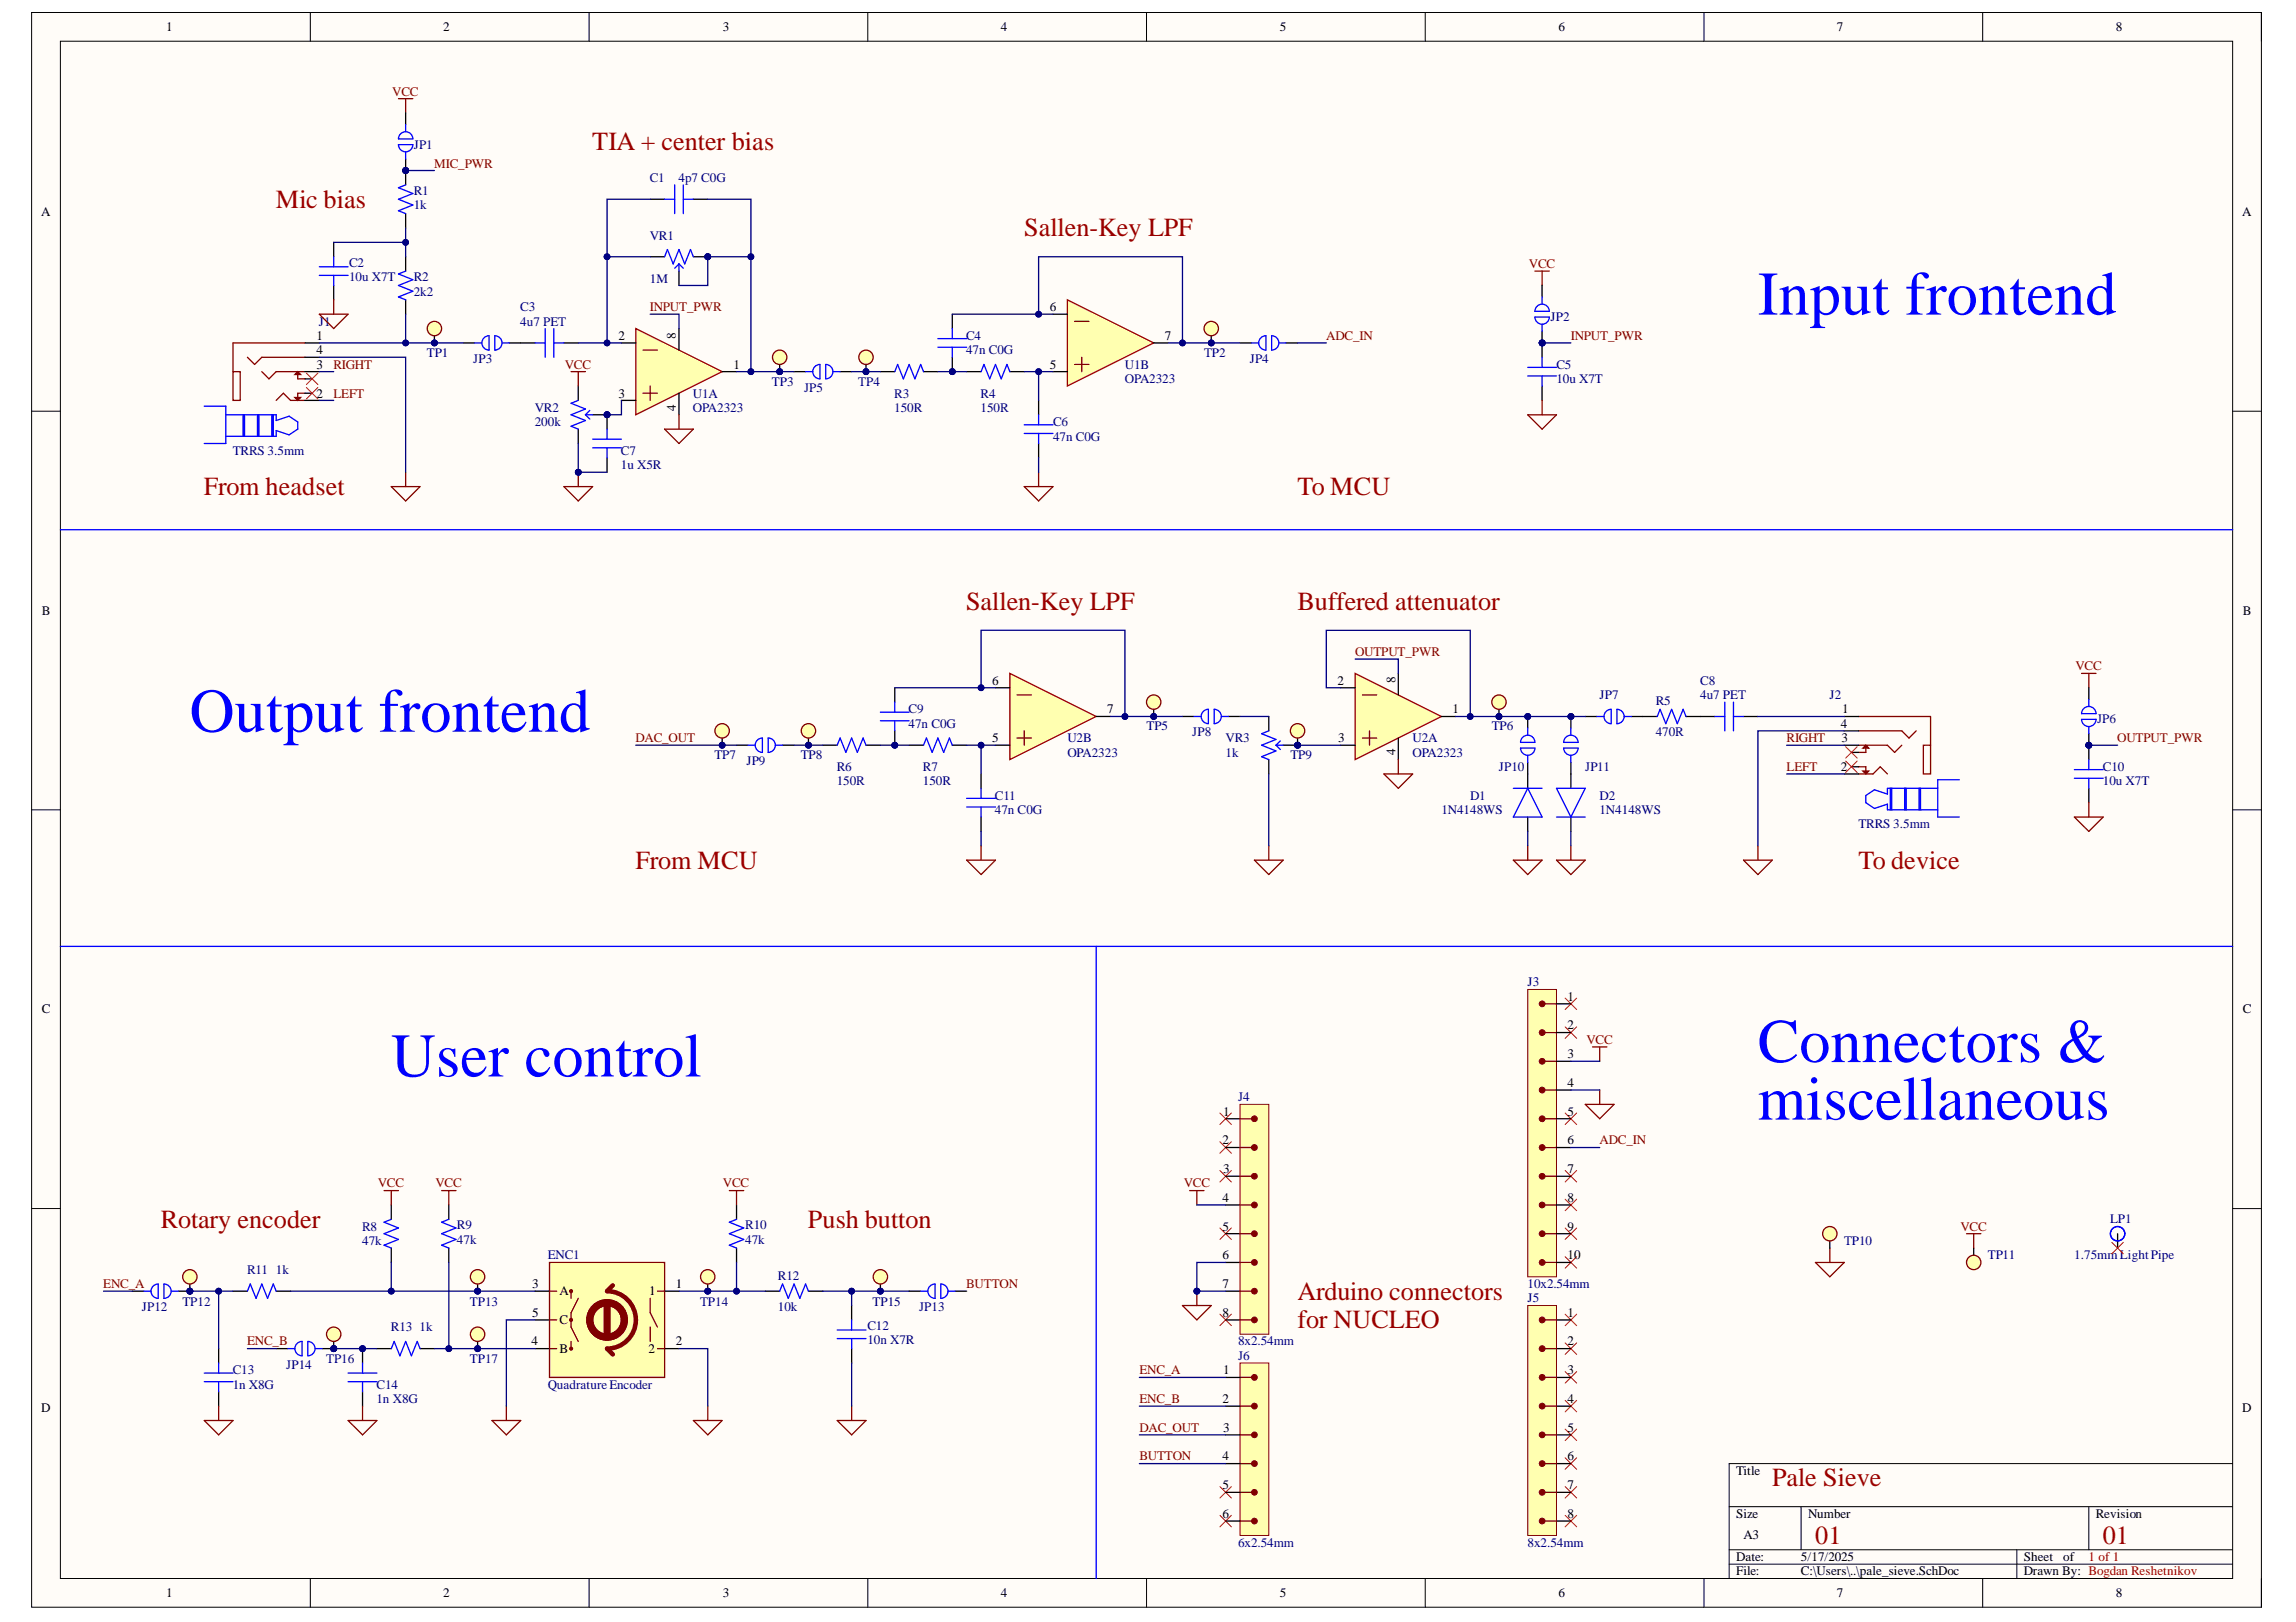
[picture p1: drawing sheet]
<svg xmlns="http://www.w3.org/2000/svg" width="297mm" height="210mm" viewBox="0 0 297 210" stroke-linecap="round" stroke-linejoin="round" font-family="sans-serif">
<defs><g id="words">
<g font-size="8" fill="#00f">
<text x="227.4" y="40.7">Input frontend</text>
<text x="24.5" y="94.7">Output frontend</text>
<text x="227.4" y="137.4">Connectors &amp;</text>
<text x="50.6" y="139.3">User control</text>
<text x="227.4" y="144.9">miscellaneous</text>
</g>
<g font-size="3.4" fill="#980000">
<text x="76.6" y="19.4">TIA + center bias</text>
<text x="35.7" y="26.9">Mic bias</text>
<text x="132.5" y="30.6">Sallen-Key LPF</text>
<text x="26.4" y="64.1">From headset</text>
<text x="167.9" y="64.1">To MCU</text>
<text x="125" y="79">Sallen-Key LPF</text>
<text x="167.9" y="79">Buffered attenuator</text>
<text x="82.2" y="112.4">From MCU</text>
<text x="240.4" y="112.4">To device</text>
<text x="20.8" y="158.9">Rotary encoder</text>
<text x="104.5" y="158.9">Push button</text>
<text x="167.9" y="168.2">Arduino connectors</text>
<text x="167.9" y="171.9">for NUCLEO</text>
<text x="229.3" y="192.4">Pale Sieve</text>
<text x="234.8" y="199.8">01</text>
<text x="272.1" y="199.8">01</text>
</g>
<g font-size="1.7">
<text x="21.5" y="4">1</text>
<text x="57.3" y="4">2</text>
<text x="93.5" y="4">3</text>
<text x="129.5" y="4">4</text>
<text x="165.6" y="4">5</text>
<text x="201.6" y="4">6</text>
<text x="237.6" y="4">7</text>
<text x="273.7" y="4">8</text>
<text x="5.3" y="28">A</text>
<text x="290.1" y="28">A</text>
<text x="135.8" y="40.3">6</text>
<text x="40.9" y="44">1</text>
<text x="40.9" y="47.7">3</text>
<text x="40.9" y="45.9">4</text>
<text x="80" y="44">2</text>
<text x="87.4" y="43.8" transform="rotate(-90 87.4 43.8)">8</text>
<text x="94.9" y="47.7">1</text>
<text x="135.8" y="47.7">5</text>
<text x="150.7" y="44">7</text>
<text x="40.9" y="51.4">2</text>
<text x="80" y="51.4">3</text>
<text x="87.4" y="53.1" transform="rotate(-90 87.4 53.1)">4</text>
<text x="5.4" y="79.6">B</text>
<text x="290.2" y="79.6">B</text>
<text x="128.4" y="88.6">6</text>
<text x="173" y="88.6">2</text>
<text x="180.6" y="88.4" transform="rotate(-90 180.6 88.4)">8</text>
<text x="143.3" y="92.3">7</text>
<text x="187.9" y="92.3">1</text>
<text x="238.1" y="94.2">4</text>
<text x="238.3" y="92.3">1</text>
<text x="128.4" y="96">5</text>
<text x="173.1" y="96">3</text>
<text x="180.6" y="97.7" transform="rotate(-90 180.6 97.7)">4</text>
<text x="238.1" y="99.8">2</text>
<text x="238.2" y="96">3</text>
<text x="5.4" y="131.1">C</text>
<text x="202.8" y="129.5">1</text>
<text x="290.2" y="131.1">C</text>
<text x="202.8" y="133.2">2</text>
<text x="202.8" y="136.9">3</text>
<text x="202.8" y="140.7">4</text>
<text x="158.1" y="148.1">2</text>
<text x="158.2" y="144.4">1</text>
<text x="202.8" y="144.4">5</text>
<text x="202.8" y="148.1">6</text>
<text x="158.1" y="155.5">4</text>
<text x="158.2" y="151.8">3</text>
<text x="202.8" y="151.8">7</text>
<text x="202.8" y="155.5">8</text>
<text x="158.1" y="159.2">5</text>
<text x="202.8" y="159.2">9</text>
<text x="68.8" y="166.7">3</text>
<text x="72.4" y="167.6">A</text>
<text x="84" y="167.6">1</text>
<text x="87.4" y="166.7">1</text>
<text x="158.1" y="163">6</text>
<text x="158.1" y="166.7">7</text>
<text x="202.8" y="163">10</text>
<text x="68.8" y="170.4">5</text>
<text x="72.4" y="171.3">C</text>
<text x="158.1" y="170.4">8</text>
<text x="202.8" y="170.4">1</text>
<text x="68.8" y="174.1">4</text>
<text x="72.4" y="175">B</text>
<text x="83.9" y="175">2</text>
<text x="87.4" y="174.1">2</text>
<text x="158.2" y="177.8">1</text>
<text x="202.8" y="174.1">2</text>
<text x="202.8" y="177.8">3</text>
<text x="5.3" y="182.7">D</text>
<text x="158.1" y="181.5">2</text>
<text x="158.2" y="185.3">3</text>
<text x="202.8" y="181.5">4</text>
<text x="202.8" y="185.3">5</text>
<text x="290.1" y="182.7">D</text>
<text x="158.1" y="189">4</text>
<text x="202.8" y="189">6</text>
<text x="224.6" y="190.8">Title</text>
<text x="158.1" y="192.7">5</text>
<text x="158.1" y="196.4">6</text>
<text x="202.8" y="192.7">7</text>
<text x="202.8" y="196.4">8</text>
<text x="224.6" y="196.4">Size</text>
<text x="233.9" y="196.4">Number</text>
<text x="271.1" y="196.4">Revision</text>
<text x="224.6" y="202">Date:</text>
<text x="224.6" y="203.9">File:</text>
<text x="225.5" y="199.2">A3</text>
<text x="233" y="202">5/17/2025</text>
<text x="233" y="203.9">C:\Users\..\pale_sieve.SchDoc</text>
<text x="261.8" y="202">Sheet</text>
<text x="261.8" y="203.9">Drawn By: Bogdan Reshetnikov</text>
<text x="266.9" y="202">of</text>
<text x="21.5" y="206.6">1</text>
<text x="57.3" y="206.6">2</text>
<text x="93.5" y="206.6">3</text>
<text x="129.5" y="206.6">4</text>
<text x="165.6" y="206.6">5</text>
<text x="201.6" y="206.6">6</text>
<text x="237.6" y="206.6">7</text>
<text x="273.7" y="206.6">8</text>
</g>
<g font-size="1.7" fill="#800000">
<text x="50.7" y="12.4">VCC</text>
<text x="56.2" y="21.7">MIC_PWR</text>
<text x="197.8" y="34.7">VCC</text>
<text x="84.1" y="40.3">INPUT_PWR</text>
<text x="43.1" y="47.7">RIGHT</text>
<text x="73.1" y="47.7">VCC</text>
<text x="171.6" y="44">ADC_IN</text>
<text x="203.2" y="44">INPUT_PWR</text>
<text x="43.1" y="51.4">LEFT</text>
<text x="175.3" y="84.9">OUTPUT_PWR</text>
<text x="268.5" y="86.8">VCC</text>
<text x="82.2" y="96">DAC_OUT</text>
<text x="231.1" y="99.8">LEFT</text>
<text x="231.1" y="96">RIGHT</text>
<text x="273.9" y="96">OUTPUT_PWR</text>
<text x="205.2" y="135.1">VCC</text>
<text x="206.9" y="148.1">ADC_IN</text>
<text x="48.9" y="153.7">VCC</text>
<text x="56.3" y="153.7">VCC</text>
<text x="93.5" y="153.7">VCC</text>
<text x="153.2" y="153.7">VCC</text>
<text x="253.6" y="159.2">VCC</text>
<text x="13.4" y="166.7">ENC_A</text>
<text x="125" y="166.7">BUTTON</text>
<text x="32" y="174.1">ENC_B</text>
<text x="147.4" y="177.8">ENC_A</text>
<text x="147.4" y="181.5">ENC_B</text>
<text x="147.4" y="185.3">DAC_OUT</text>
<text x="147.4" y="189">BUTTON</text>
</g>
<g font-size="1.7" fill="#000080">
<text x="53.5" y="19.3">JP1</text>
<text x="84.1" y="23.6">C1</text>
<text x="87.8" y="23.6">4p7 C0G</text>
<text x="53.5" y="25.3">R1</text>
<text x="53.5" y="27.1">1k</text>
<text x="45.2" y="34.5">C2</text>
<text x="84.1" y="31">VR1</text>
<text x="45.2" y="36.4">10u X7T</text>
<text x="53.5" y="36.4">R2</text>
<text x="53.5" y="38.3">2k2</text>
<text x="67.3" y="40.3">C3</text>
<text x="84.1" y="36.6">1M</text>
<text x="200.6" y="41.6">JP2</text>
<text x="41.3" y="42.1">J1</text>
<text x="55.2" y="46.2">TP1</text>
<text x="61.2" y="47">JP3</text>
<text x="67.3" y="42.1">4u7 PET</text>
<text x="125" y="44">C4</text>
<text x="125" y="45.9">47n C0G</text>
<text x="145.5" y="47.7">U1B</text>
<text x="155.8" y="46.2">TP2</text>
<text x="161.7" y="47">JP4</text>
<text x="201.4" y="47.7">C5</text>
<text x="69.2" y="53.3">VR2</text>
<text x="89.6" y="51.4">U1A</text>
<text x="89.6" y="53.3">OPA2323</text>
<text x="99.9" y="49.9">TP3</text>
<text x="104" y="50.7">JP5</text>
<text x="111" y="49.9">TP4</text>
<text x="115.7" y="51.4">R3</text>
<text x="115.7" y="53.3">150R</text>
<text x="126.9" y="51.4">R4</text>
<text x="126.9" y="53.3">150R</text>
<text x="145.5" y="49.6">OPA2323</text>
<text x="201.4" y="49.6">10u X7T</text>
<text x="30.1" y="58.9">TRRS 3.5mm</text>
<text x="69.2" y="55.2">200k</text>
<text x="80.3" y="58.9">C7</text>
<text x="136.2" y="55.2">C6</text>
<text x="136.2" y="57">47n C0G</text>
<text x="80.3" y="60.7">1u X5R</text>
<text x="220" y="88.6">C8</text>
<text x="117.5" y="92.3">C9</text>
<text x="117.5" y="94.2">47n C0G</text>
<text x="148.3" y="94.5">TP5</text>
<text x="154.3" y="95.3">JP8</text>
<text x="193" y="94.5">TP6</text>
<text x="206.9" y="90.5">JP7</text>
<text x="214.2" y="91.2">R5</text>
<text x="214.2" y="95.3">470R</text>
<text x="220" y="90.5">4u7 PET</text>
<text x="236.7" y="90.5">J2</text>
<text x="271.3" y="93.6">JP6</text>
<text x="92.4" y="98.2">TP7</text>
<text x="96.6" y="99">JP9</text>
<text x="103.6" y="98.2">TP8</text>
<text x="108.2" y="99.8">R6</text>
<text x="108.2" y="101.6">150R</text>
<text x="119.4" y="99.8">R7</text>
<text x="119.4" y="101.6">150R</text>
<text x="138.1" y="96">U2B</text>
<text x="138.1" y="97.9">OPA2323</text>
<text x="158.6" y="96">VR3</text>
<text x="158.6" y="97.9">1k</text>
<text x="166.9" y="98.2">TP9</text>
<text x="182.8" y="96">U2A</text>
<text x="182.8" y="97.9">OPA2323</text>
<text x="193.9" y="99.8">JP10</text>
<text x="205.1" y="99.8">JP11</text>
<text x="272.1" y="99.8">C10</text>
<text x="272.1" y="101.6">10u X7T</text>
<text x="128.7" y="103.5">C11</text>
<text x="128.7" y="105.3">47n C0G</text>
<text x="186.5" y="105.3">1N4148WS</text>
<text x="190.2" y="103.5">D1</text>
<text x="206.9" y="103.5">D2</text>
<text x="206.9" y="105.3">1N4148WS</text>
<text x="240.4" y="107.2">TRRS 3.5mm</text>
<text x="197.6" y="127.6">J3</text>
<text x="160.2" y="142.5">J4</text>
<text x="46.9" y="159.2">R8</text>
<text x="46.9" y="161.1">47k</text>
<text x="59.1" y="159.1">R9</text>
<text x="59.1" y="160.9">47k</text>
<text x="96.4" y="159.1">R10</text>
<text x="96.4" y="160.9">47k</text>
<text x="238.6" y="161.1">TP10</text>
<text x="273" y="158.3">LP1</text>
<text x="32" y="164.8">R11</text>
<text x="35.7" y="164.8">1k</text>
<text x="70.9" y="163">ENC1</text>
<text x="100.6" y="165.6">R12</text>
<text x="197.6" y="166.7">10x2.54mm</text>
<text x="257.2" y="163">TP11</text>
<text x="268.3" y="163">1.75mm LightPipe</text>
<text x="18.4" y="169.6">JP12</text>
<text x="23.6" y="169">TP12</text>
<text x="50.6" y="172.3">R13</text>
<text x="54.3" y="172.3">1k</text>
<text x="60.8" y="169">TP13</text>
<text x="90.6" y="169">TP14</text>
<text x="100.6" y="169.6">10k</text>
<text x="112.2" y="172.1">C12</text>
<text x="112.2" y="173.9">10n X7R</text>
<text x="112.9" y="169">TP15</text>
<text x="118.9" y="169.6">JP13</text>
<text x="197.6" y="168.5">J5</text>
<text x="30.1" y="177.8">C13</text>
<text x="30.1" y="179.7">1n X8G</text>
<text x="37" y="177.2">JP14</text>
<text x="42.2" y="176.4">TP16</text>
<text x="48.7" y="179.7">C14</text>
<text x="60.8" y="176.4">TP17</text>
<text x="70.9" y="179.7">QuadratureEncoder</text>
<text x="160.2" y="174.1">8x2.54mm</text>
<text x="160.2" y="176">J6</text>
<text x="48.7" y="181.5">1n X8G</text>
<text x="160.2" y="200.1">6x2.54mm</text>
<text x="197.6" y="200.1">8x2.54mm</text>
</g>
<text font-size="1.7" fill="#980000" x="270.2" y="202">1 of 1</text>
</g></defs>
<path d="M4.1 1.6h288.5v206.4h-288.5z" fill-rule="evenodd" fill="#fffcf8"/>
<path d="M4.1 1.6h288.5v206.4h-288.5z" fill="none" stroke="#000" stroke-width=".13"/>
<path d="M7.8 5.3h281v199h-281z" fill-rule="evenodd" fill="#fffcf8"/>
<g fill="none" stroke="#000" stroke-width=".13">
<path d="M4.1 1.6h3.7M7.8 5.3h281v199h-281zM40.1 1.6v3.7M76.2 1.6v3.7M112.3 1.6v3.7M148.3 1.6v3.7M184.4 1.6v3.7M220.4 1.6v3.7M256.5 1.6v3.7M288.8 1.6h3.8v3.7M4.1 53.2h3.7M288.8 53.2h3.8"/>
<path d="M4.1 104.8h3.7M288.8 104.8h3.8M4.1 156.4h3.7M288.8 156.4h3.8M223.7 195h65.1M233 195v5.6M270.2 195v5.6M288.8 189.4h-65.1v14.9M40.1 204.3v3.7M76.2 204.3v3.7M112.3 204.3v3.7M148.3 204.3v3.7"/>
<path d="M184.4 204.3v3.7M220.4 204.3v3.7M223.7 200.6h65.1M223.7 202.4h65.1M256.5 204.3v3.7M260.9 200.6v3.7M292.6 204.3v3.7"/>
</g>
<path d="M30.1 48.1h1v3.7h-1zM32 46.2l.9 1 1-1h5.6M33.9 48.1l.9 .9 .9-.9h3.8M35.7 51.8l1-.9 .9 .9h1.9M38.5 48.1v.9h1M39.5 44.4h-9.4v3.7M39.5 50.9h-1v.9" fill="none" stroke="#800000" stroke-width=".17"/>
<path d="M38.2 51.4h.7l-.4 .4z" fill="#800000"/>
<path d="M38.2 51.4h.7l-.4 .4z" fill="none" stroke="#800000" stroke-width=".17"/>
<path d="M38.5 48.1l.4 .4h-.7z" fill="#800000"/>
<path d="M38.5 48.1l.4 .4h-.7zM50.6 63h3.7l-1.8 1.8zM52.5 61.1v1.9" fill="none" stroke="#800000" stroke-width=".17"/>
<path d="M52.5 33.2v1.9M52.5 38.8v1.9M39.5 44.4h1.8M39.5 51.8h1.8M39.5 48.1h1.8M39.5 46.2h1.8M39.5 49h.9M39.5 50.9h.9" fill="none" stroke="#000" stroke-width=".17"/>
<path d="M52.5 35.1l-1 .4 1.9 .7-1.9 .7 1.9 .8-1.9 .7 1 .4M26.4 52.6h2.8v4.8h-2.8M29.2 53.7h6.5v.7l1.7-.5 1.1 .7v.9l-1.1 .8-1.7-.6v.8h-6.5M31.4 53.7h.2v2.8h-.2zM33.3 53.7h.2v2.8h-.2zM35.2 53.7h.2v2.8h-.2z" fill="none" stroke="#00f" stroke-width=".17"/>
<path d="M31.5 53.7v2.8M33.4 53.7v2.8M35.3 53.7v2.8" fill="none" stroke="#800000" stroke-width=".18"/>
<path d="M39.6 48.3l1.5 1.5M39.6 50.1l1.5 1.5M41.1 48.3l-1.5 1.5M41.1 50.1l-1.5 1.5" fill="none" stroke="#f00" stroke-width=".13"/>
<circle cx="52.5" cy="22.1" r=".37" fill="#000080"/>
<circle cx="52.5" cy="22.1" r=".37" fill="none" stroke="#000080" stroke-width=".13"/>
<path d="M52.5 22.1v1.8M52.5 27.6v1.9" fill="none" stroke="#000" stroke-width=".17"/>
<circle cx="52.5" cy="22.1" r=".37" fill="#000080"/>
<circle cx="52.5" cy="22.1" r=".37" fill="none" stroke="#000080" stroke-width=".13"/>
<path d="M41.3 35.6h3.7M41.3 34.5h3.7M43.2 33.2v1.3M43.2 35.6v1.3M52.5 23.9l-1 .4 1.9 .7-1.9 .8 1.9 .7-1.9 .8 1 .3M69.2 44.4h1.3M70.5 42.5v3.7M71.7 44.4h1.3M71.7 42.5v3.7" fill="none" stroke="#00f" stroke-width=".17"/>
<path d="M43.2 31.4v1.8M43.2 36.9v1.9M67.4 44.4h1.8M73 44.4h1.8" fill="none" stroke="#000" stroke-width=".17"/>
<path d="M51.5 12.8h1.9M52.5 12.8v1.8M43.2 38.8v1.9M41.3 40.7h3.7l-1.8 1.8z" fill="none" stroke="#800000" stroke-width=".17"/>
<circle cx="78.5" cy="53.7" r=".37" fill="#000080"/>
<circle cx="78.5" cy="53.7" r=".37" fill="none" stroke="#000080" stroke-width=".13"/>
<path d="M74.8 50v1.8M74.8 55.5v1.9M76.7 53.7h1.8" fill="none" stroke="#000" stroke-width=".17"/>
<path d="M74.8 51.8l-.9 .4 1.8 .7-1.8 .8 1.8 .7-1.8 .8 .9 .3" fill="none" stroke="#00f" stroke-width=".17"/>
<circle cx="78.5" cy="53.7" r=".37" fill="#000080"/>
<circle cx="78.5" cy="53.7" r=".37" fill="none" stroke="#000080" stroke-width=".13"/>
<path d="M75.7 53.7l.6 .5M75.7 53.7h1M76.3 53.1l-.6 .6" fill="none" stroke="#00f" stroke-width=".17"/>
<path d="M73.9 48.1h1.8M74.8 48.1v1.9M73 63h3.7l-1.9 1.8zM74.8 61.1v1.9" fill="none" stroke="#800000" stroke-width=".17"/>
<circle cx="74.8" cy="61.1" r=".37" fill="#000080"/>
<circle cx="74.8" cy="61.1" r=".37" fill="none" stroke="#000080" stroke-width=".13"/>
<circle cx="78.5" cy="53.7" r=".37" fill="#000080"/>
<circle cx="78.5" cy="53.7" r=".37" fill="none" stroke="#000080" stroke-width=".13"/>
<path d="M78.5 53.7v1.8M78.5 59.3v1.8" fill="none" stroke="#000" stroke-width=".17"/>
<circle cx="78.5" cy="53.7" r=".37" fill="#000080"/>
<circle cx="78.5" cy="53.7" r=".37" fill="none" stroke="#000080" stroke-width=".13"/>
<path d="M76.7 58h3.7M76.7 56.8h3.7M78.5 55.5v1.3M78.5 58v1.3" fill="none" stroke="#00f" stroke-width=".17"/>
<circle cx="91.6" cy="33.2" r=".37" fill="#000080"/>
<circle cx="91.6" cy="33.2" r=".37" fill="none" stroke="#000080" stroke-width=".13"/>
<path d="M89.7 33.2h1.9" fill="none" stroke="#000" stroke-width=".17"/>
<circle cx="91.6" cy="33.2" r=".37" fill="#000080"/>
<circle cx="91.6" cy="33.2" r=".37" fill="none" stroke="#000080" stroke-width=".13"/>
<path d="M84.1 33.2h1.9M84.1 25.8h1.9M87.8 35.1v1.8M89.7 25.8h1.9M113.9 48.1h1.9M119.5 48.1h1.8M125.1 48.1h1.8M130.6 48.1h1.9" fill="none" stroke="#000" stroke-width=".17"/>
<path d="M86 33.2l.3-.9 .8 1.9 .7-1.9 .8 1.9 .7-1.9 .4 .9M86 25.8h1.3M87.3 23.9v3.7M87.8 34.2l-.5 .5M87.8 34.2l.6 .5M87.8 34.2v.9M88.4 25.8h1.3M88.4 23.9v3.7M115.8 48.1l.3-.9 .8 1.8 .7-1.8 .8 1.8 .7-1.8 .4 .9M126.9 48.1l.4-.9 .7 1.8 .8-1.8 .7 1.8 .8-1.8 .3 .9" fill="none" stroke="#00f" stroke-width=".17"/>
<path d="M82.3 42.5l11.1 5.6-11.1 5.6z" fill="#ffffb0"/>
<path d="M82.3 42.5l11.1 5.6-11.1 5.6z" fill="none" stroke="#980000" stroke-width=".17"/>
<path d="M80.4 44.4h1.9M80.4 51.8h1.9M87.8 42.5v2.8M87.8 50.9v2.8M93.4 48.1h1.9" fill="none" stroke="#000" stroke-width=".17"/>
<path d="M83.2 45.3h1.8M83.2 50.9h1.8M84.1 50v1.8" fill="none" stroke="#800000" stroke-width=".17"/>
<path d="M138.1 38.8l11.2 5.6-11.2 5.6z" fill="#ffffb0"/>
<path d="M138.1 38.8l11.2 5.6-11.2 5.6z" fill="none" stroke="#980000" stroke-width=".17"/>
<path d="M136.2 40.7h1.9M136.2 48.1h1.9M149.3 44.4h1.8" fill="none" stroke="#000" stroke-width=".17"/>
<path d="M139 41.6h1.9M139 47.2h1.9M139.9 46.2v1.9" fill="none" stroke="#800000" stroke-width=".17"/>
<circle cx="123.2" cy="48.1" r=".37" fill="#000080"/>
<circle cx="123.2" cy="48.1" r=".37" fill="none" stroke="#000080" stroke-width=".13"/>
<path d="M123.2 46.2v1.9" fill="none" stroke="#000" stroke-width=".17"/>
<circle cx="123.2" cy="48.1" r=".37" fill="#000080"/>
<circle cx="123.2" cy="48.1" r=".37" fill="none" stroke="#000080" stroke-width=".13"/>
<path d="M123.2 40.7v1.8M134.4 51.8v1.9M134.4 57.4v1.9" fill="none" stroke="#000" stroke-width=".17"/>
<path d="M121.3 44.9h3.8M121.3 43.8h3.8M123.2 42.5v1.3M123.2 44.9v1.3M132.5 56.1h3.7M132.5 55h3.7M134.4 53.7v1.3M134.4 56.1v1.3" fill="none" stroke="#00f" stroke-width=".17"/>
<path d="M86 55.5h3.7l-1.9 1.9zM87.8 53.7v1.8M132.5 63h3.7l-1.8 1.8zM134.4 61.1v1.9" fill="none" stroke="#800000" stroke-width=".17"/>
<circle cx="199.5" cy="44.4" r=".37" fill="#000080"/>
<circle cx="199.5" cy="44.4" r=".37" fill="none" stroke="#000080" stroke-width=".13"/>
<path d="M199.5 44.4v1.8M199.5 50v1.8" fill="none" stroke="#000" stroke-width=".17"/>
<circle cx="199.5" cy="44.4" r=".37" fill="#000080"/>
<circle cx="199.5" cy="44.4" r=".37" fill="none" stroke="#000080" stroke-width=".13"/>
<path d="M197.6 48.7h3.8M197.6 47.5h3.8M199.5 46.2v1.3M199.5 48.7v1.3" fill="none" stroke="#00f" stroke-width=".17"/>
<path d="M198.6 35.1h1.8M199.5 35.1v1.8M197.6 53.7h3.8l-1.9 1.8zM199.5 51.8v1.9" fill="none" stroke="#800000" stroke-width=".17"/>
<circle cx="100.9" cy="48.1" r=".37" fill="#000080"/>
<circle cx="100.9" cy="48.1" r=".37" fill="none" stroke="#000080" stroke-width=".13"/>
<path d="M100.9 46.2v1.9" fill="none" stroke="#000" stroke-width=".17"/>
<circle cx="100.9" cy="48.1" r=".37" fill="#000080"/>
<circle cx="100.9" cy="48.1" r=".37" fill="none" stroke="#000080" stroke-width=".13"/>
<circle cx="100.9" cy="46.2" r=".93" fill="#ffffb0"/>
<circle cx="100.9" cy="46.2" r=".93" fill="none" stroke="#800000" stroke-width=".17"/>
<circle cx="56.2" cy="44.4" r=".37" fill="#000080"/>
<circle cx="56.2" cy="44.4" r=".37" fill="none" stroke="#000080" stroke-width=".13"/>
<path d="M56.2 42.5v1.9" fill="none" stroke="#000" stroke-width=".17"/>
<circle cx="56.2" cy="44.4" r=".37" fill="#000080"/>
<circle cx="56.2" cy="44.4" r=".37" fill="none" stroke="#000080" stroke-width=".13"/>
<circle cx="56.2" cy="42.5" r=".93" fill="#ffffb0"/>
<circle cx="56.2" cy="42.5" r=".93" fill="none" stroke="#800000" stroke-width=".17"/>
<circle cx="156.7" cy="44.4" r=".37" fill="#000080"/>
<circle cx="156.7" cy="44.4" r=".37" fill="none" stroke="#000080" stroke-width=".13"/>
<path d="M156.7 42.5v1.9" fill="none" stroke="#000" stroke-width=".17"/>
<circle cx="156.7" cy="44.4" r=".37" fill="#000080"/>
<circle cx="156.7" cy="44.4" r=".37" fill="none" stroke="#000080" stroke-width=".13"/>
<circle cx="156.7" cy="42.5" r=".93" fill="#ffffb0"/>
<circle cx="156.7" cy="42.5" r=".93" fill="none" stroke="#800000" stroke-width=".17"/>
<path d="M59.9 44.4h1.5M65.9 44.4h1.5M102.7 48.1h1.5M108.7 48.1h1.5M160.4 44.4h1.5M166.4 44.4h1.5M106.4 96.4h1.9M112 96.4h1.9M117.6 96.4h1.9M123.2 96.4h1.9" fill="none" stroke="#000" stroke-width=".17"/>
<g fill="none" stroke="#00f" stroke-width=".17">
<path d="M61.4 44.4h.9M62.6 43.7l.3-.2 .4-.1v1.9a.93 .93 0 0 1-.9-.6 .93 .93 0 0 1 .2-1zM64 43.4a.93 .93 0 0 1 .9 1 .93 .93 0 0 1-.9 .9zM64.9 44.4h1M104.2 48.1h.9M105.4 47.4l.3-.2h.4v1.8a.93 .93 0 0 1-.9-.5 .93 .93 0 0 1 .2-1.1zM106.8 47.2a.93 .93 0 0 1 1 .9 .93 .93 0 0 1-1 .9zM107.8 48.1h.9M161.9 44.4h.9M163.1 43.7l.3-.2 .4-.1v1.9a.93 .93 0 0 1-.9-.6 .93 .93 0 0 1 .2-1zM164.5 43.4a.93 .93 0 0 1 .9 1 .93 .93 0 0 1-.9 .9zM165.4 44.4h1"/>
<path d="M108.3 96.4l.4-.9 .7 1.9 .8-1.9 .7 1.9 .8-1.9 .3 .9M119.5 96.4l.4-.9 .7 1.9 .7-1.9 .8 1.9 .7-1.9 .4 .9"/>
</g>
<circle cx="115.8" cy="96.4" r=".37" fill="#000080"/>
<circle cx="115.8" cy="96.4" r=".37" fill="none" stroke="#000080" stroke-width=".13"/>
<path d="M115.8 94.6v1.8" fill="none" stroke="#000" stroke-width=".17"/>
<circle cx="115.8" cy="96.4" r=".37" fill="#000080"/>
<circle cx="115.8" cy="96.4" r=".37" fill="none" stroke="#000080" stroke-width=".13"/>
<path d="M115.8 89v1.9M126.9 100.2v1.8M126.9 105.7v1.9" fill="none" stroke="#000" stroke-width=".17"/>
<path d="M113.9 93.3h3.7M113.9 92.2h3.7M115.8 90.9v1.3M115.8 93.3v1.3M125.1 104.4h3.7M125.1 103.3h3.7M126.9 102v1.3M126.9 104.4v1.3" fill="none" stroke="#00f" stroke-width=".17"/>
<path d="M125.1 111.3h3.7l-1.9 1.9zM126.9 109.5v1.8" fill="none" stroke="#800000" stroke-width=".17"/>
<circle cx="270.2" cy="96.4" r=".37" fill="#000080"/>
<circle cx="270.2" cy="96.4" r=".37" fill="none" stroke="#000080" stroke-width=".13"/>
<path d="M270.2 96.4v1.9M270.2 102v1.9" fill="none" stroke="#000" stroke-width=".17"/>
<circle cx="270.2" cy="96.4" r=".37" fill="#000080"/>
<circle cx="270.2" cy="96.4" r=".37" fill="none" stroke="#000080" stroke-width=".13"/>
<path d="M268.4 99.6h3.7M270.2 98.3v1.3M268.4 100.7h3.7M270.2 100.7v1.3" fill="none" stroke="#00f" stroke-width=".17"/>
<path d="M269.3 87.1h1.9M270.2 87.1v1.9M268.4 105.7h3.7l-1.9 1.9zM270.2 103.9v1.8" fill="none" stroke="#800000" stroke-width=".17"/>
<path d="M175.3 87.1l11.2 5.6-11.2 5.6z" fill="#ffffb0"/>
<path d="M175.3 87.1l11.2 5.6-11.2 5.6z" fill="none" stroke="#980000" stroke-width=".17"/>
<path d="M173.4 89h1.9M173.4 96.4h1.9M180.9 87.1v2.8M180.9 95.5v2.8M186.5 92.7h1.8" fill="none" stroke="#000" stroke-width=".17"/>
<path d="M176.3 89.9h1.8M176.3 95.5h1.8M177.2 94.6v1.8" fill="none" stroke="#800000" stroke-width=".17"/>
<path d="M130.6 87.1l11.2 5.6-11.2 5.6z" fill="#ffffb0"/>
<path d="M130.6 87.1l11.2 5.6-11.2 5.6z" fill="none" stroke="#980000" stroke-width=".17"/>
<path d="M128.8 89h1.8M128.8 96.4h1.8M141.8 92.7h1.9" fill="none" stroke="#000" stroke-width=".17"/>
<path d="M131.6 89.9h1.8M131.6 95.5h1.8M132.5 94.6v1.8" fill="none" stroke="#800000" stroke-width=".17"/>
<circle cx="167.9" cy="96.4" r=".37" fill="#000080"/>
<circle cx="167.9" cy="96.4" r=".37" fill="none" stroke="#000080" stroke-width=".13"/>
<path d="M164.1 92.7v1.9M164.1 98.3v1.9M166 96.4h1.9" fill="none" stroke="#000" stroke-width=".17"/>
<path d="M164.1 94.6l-.9 .4 1.9 .7-1.9 .7 1.9 .8-1.9 .7 .9 .4" fill="none" stroke="#00f" stroke-width=".17"/>
<circle cx="167.9" cy="96.4" r=".37" fill="#000080"/>
<circle cx="167.9" cy="96.4" r=".37" fill="none" stroke="#000080" stroke-width=".13"/>
<path d="M154.5 92.7h.9M155.7 92.1l.3-.2 .3-.1v1.8a.93 .93 0 0 1-.8-.5 .93 .93 0 0 1 .2-1zM157.1 91.8a.93 .93 0 0 1 .9 .9 .93 .93 0 0 1-.9 .9zM158 92.7h.9M165.1 96.4l.5 .6M165.1 96.4h.9M165.6 95.9l-.5 .5M214.4 92.7l.4-.9 .7 1.9 .8-1.9 .7 1.9 .8-1.9 .3 .9" fill="none" stroke="#00f" stroke-width=".17"/>
<path d="M180.9 98.3v1.9M162.3 111.3h3.7l-1.9 1.9zM164.1 109.5v1.8M179 100.2h3.8l-1.9 1.8z" fill="none" stroke="#800000" stroke-width=".17"/>
<path d="M153 92.7h1.5M158.9 92.7h1.5M212.5 92.7h1.9M218.1 92.7h1.9" fill="none" stroke="#000" stroke-width=".17"/>
<circle cx="149.3" cy="92.7" r=".37" fill="#000080"/>
<circle cx="149.3" cy="92.7" r=".37" fill="none" stroke="#000080" stroke-width=".13"/>
<path d="M149.3 90.9v1.8" fill="none" stroke="#000" stroke-width=".17"/>
<circle cx="149.3" cy="92.7" r=".37" fill="#000080"/>
<circle cx="149.3" cy="92.7" r=".37" fill="none" stroke="#000080" stroke-width=".13"/>
<circle cx="149.3" cy="90.9" r=".93" fill="#ffffb0"/>
<circle cx="149.3" cy="90.9" r=".93" fill="none" stroke="#800000" stroke-width=".17"/>
<circle cx="167.9" cy="96.4" r=".37" fill="#000080"/>
<circle cx="167.9" cy="96.4" r=".37" fill="none" stroke="#000080" stroke-width=".13"/>
<path d="M167.9 94.6v1.8" fill="none" stroke="#000" stroke-width=".17"/>
<circle cx="167.9" cy="96.4" r=".37" fill="#000080"/>
<circle cx="167.9" cy="96.4" r=".37" fill="none" stroke="#000080" stroke-width=".13"/>
<circle cx="167.9" cy="94.6" r=".93" fill="#ffffb0"/>
<circle cx="167.9" cy="94.6" r=".93" fill="none" stroke="#800000" stroke-width=".17"/>
<path d="M95.3 96.4h1.5M101.2 96.4h1.5" fill="none" stroke="#000" stroke-width=".17"/>
<path d="M96.8 96.4h.9M98 95.8l.3-.2 .3-.1v1.9a.93 .93 0 0 1-.8-.6 .93 .93 0 0 1 .2-1zM99.4 95.5a.93 .93 0 0 1 .9 .9 .93 .93 0 0 1-.9 1zM100.3 96.4h.9" fill="none" stroke="#00f" stroke-width=".17"/>
<circle cx="104.6" cy="96.4" r=".37" fill="#000080"/>
<circle cx="104.6" cy="96.4" r=".37" fill="none" stroke="#000080" stroke-width=".13"/>
<path d="M104.6 94.6v1.8" fill="none" stroke="#000" stroke-width=".17"/>
<circle cx="104.6" cy="96.4" r=".37" fill="#000080"/>
<circle cx="104.6" cy="96.4" r=".37" fill="none" stroke="#000080" stroke-width=".13"/>
<circle cx="104.6" cy="94.6" r=".93" fill="#ffffb0"/>
<circle cx="104.6" cy="94.6" r=".93" fill="none" stroke="#800000" stroke-width=".17"/>
<circle cx="93.4" cy="96.4" r=".37" fill="#000080"/>
<circle cx="93.4" cy="96.4" r=".37" fill="none" stroke="#000080" stroke-width=".13"/>
<path d="M93.4 94.6v1.8" fill="none" stroke="#000" stroke-width=".17"/>
<circle cx="93.4" cy="96.4" r=".37" fill="#000080"/>
<circle cx="93.4" cy="96.4" r=".37" fill="none" stroke="#000080" stroke-width=".13"/>
<circle cx="93.4" cy="94.6" r=".93" fill="#ffffb0"/>
<circle cx="93.4" cy="94.6" r=".93" fill="none" stroke="#800000" stroke-width=".17"/>
<path d="M205.1 92.7h1.5M211 92.7h1.5" fill="none" stroke="#000" stroke-width=".17"/>
<path d="M206.6 92.7h.9M207.8 92.1l.3-.2 .3-.1v1.9a.93 .93 0 0 1-.8-.6 .93 .93 0 0 1 .2-1zM209.2 91.8a.93 .93 0 0 1 .9 .9 .93 .93 0 0 1-.9 1zM210.1 92.7h.9" fill="none" stroke="#00f" stroke-width=".17"/>
<circle cx="193.9" cy="92.7" r=".37" fill="#000080"/>
<circle cx="193.9" cy="92.7" r=".37" fill="none" stroke="#000080" stroke-width=".13"/>
<path d="M193.9 90.9v1.8" fill="none" stroke="#000" stroke-width=".17"/>
<circle cx="193.9" cy="92.7" r=".37" fill="#000080"/>
<circle cx="193.9" cy="92.7" r=".37" fill="none" stroke="#000080" stroke-width=".13"/>
<circle cx="193.9" cy="90.9" r=".93" fill="#ffffb0"/>
<g fill="none" stroke="#800000" stroke-width=".17">
<path d="M240.5 92.7h9.3v3.7M240.5 94.6h5.5l1 .9 .9-.9M240.5 96.4h3.7l.9 1 .9-1M240.5 99.2h.9v1M241.4 96.4v1h-.9M248.8 96.4h1v3.8h-1zM240.5 100.2h1.8l.9-1 1 1"/>
<circle cx="193.9" cy="90.9" r=".93"/>
</g>
<path d="M220 92.7h1.8M225.6 92.7h1.8" fill="none" stroke="#000" stroke-width=".17"/>
<path d="M221.8 92.7h1.3M223.1 90.9v3.7M224.3 92.7h1.3M224.3 90.9v3.7" fill="none" stroke="#00f" stroke-width=".17"/>
<path d="M241 99.8h.8l-.4 .4z" fill="#800000"/>
<path d="M241 99.8h.8l-.4 .4z" fill="none" stroke="#800000" stroke-width=".17"/>
<path d="M241 96.8l.4-.4 .4 .4z" fill="#800000"/>
<path d="M241 96.8l.4-.4 .4 .4zM225.6 111.3h3.7l-1.9 1.9zM227.4 109.5v1.8" fill="none" stroke="#800000" stroke-width=".17"/>
<path d="M238.6 92.7h1.9M238.6 96.4h1.9M238.6 94.6h1.9M239.5 97.4h1M239.5 99.2h1M238.6 100.2h1.9" fill="none" stroke="#000" stroke-width=".17"/>
<path d="M244.5 102h.2v2.8h-.2zM246.4 102h.2v2.8h-.2zM248.3 102h.2v2.8h-.2zM250.7 102h-6.5v.8l-1.7-.6-1.1 .7v1l1.1 .7 1.7-.5v.7h6.5M253.5 100.9h-2.8v4.8h2.8" fill="none" stroke="#00f" stroke-width=".17"/>
<path d="M244.6 102v2.8M246.5 102v2.8M248.4 102v2.8" fill="none" stroke="#800000" stroke-width=".19"/>
<path d="M238.8 96.6l1.5 1.5M238.8 98.5l1.5 1.5M240.3 96.6l-1.5 1.5M240.3 98.5l-1.5 1.5" fill="none" stroke="#f00" stroke-width=".13"/>
<path d="M71.1 163.4h14.9v14.9h-14.9z" fill-rule="evenodd" fill="#ffffb0"/>
<path d="M71.1 163.4h14.9v14.9h-14.9zM71.1 167.1h.9M71.1 174.5h.9M71.1 170.8h.9M74.8 168l-.9 1.9v1.8l.9 1.9M84.1 168v1.9l.9 1.8M84.1 171.7v1.9M85 167.1h1M85.1 174.5h.9" fill="none" stroke="#800000" stroke-width=".17"/>
<path d="M69.2 167.1h1.9M69.2 174.5h1.9M69.2 170.8h1.9M86 167.1h1.8M86 174.5h1.8" fill="none" stroke="#000" stroke-width=".17"/>
<g fill="none" stroke="#800000" stroke-width=".93">
<path d="M78.5 168.9v3.8"/>
<circle cx="78.5" cy="170.8" r="2.23"/>
</g>
<path d="M79.3 166.3l-.8 .8a3.7 3.7 0 0 1 3.8 3.7 3.7 3.7 0 0 1-3.8 3.7l.8 .8" fill="none" stroke="#800000" stroke-width=".59"/>
<circle cx="73.9" cy="170.8" r=".19" fill="#800000"/>
<circle cx="73.9" cy="170.8" r=".19" fill="none" stroke="#800000" stroke-width=".17"/>
<circle cx="73.9" cy="174.5" r=".18" fill="#800000"/>
<circle cx="73.9" cy="174.5" r=".18" fill="none" stroke="#800000" stroke-width=".17"/>
<circle cx="73.9" cy="167.1" r=".19" fill="#800000"/>
<g fill="none" stroke="#800000" stroke-width=".17">
<path d="M49.7 154.1h1.8M50.6 154.1v1.8M57.1 154.1h1.9M58.1 154.1v1.8M94.4 154.1h1.8M95.3 154.1v1.8M73.9 167.1v.9M73.9 173.6v.9M63.6 183.8h3.8l-1.9 1.9zM65.5 182v1.8M89.7 183.8h3.7l-1.8 1.9zM91.6 182v1.8"/>
<path d="M108.3 183.8h3.7l-1.8 1.9zM110.2 182v1.8"/>
<circle cx="73.9" cy="167.1" r=".19"/>
</g>
<path d="M50.6 155.9v1.9M58.1 155.9v1.9M95.3 155.9v1.9M48.8 174.5h1.8M50.6 161.5v1.9M54.3 174.5h1.9M58.1 161.5v1.9M95.3 161.5v1.9M99 167.1h1.9M104.6 167.1h1.8M110.2 168.9v1.9M110.2 174.5v1.9" fill="none" stroke="#000" stroke-width=".17"/>
<path d="M50.6 157.8l-.9 .4 1.8 .7-1.8 .8 1.8 .7-1.8 .7 .9 .4M58.1 157.8l-1 .4 1.9 .7-1.9 .8 1.9 .7-1.9 .7 1 .4M95.3 157.8l-.9 .4 1.8 .7-1.8 .8 1.8 .7-1.8 .7 .9 .4M50.6 174.5l.4-.9 .7 1.9 .8-1.9 .7 1.9 .8-1.9 .3 .9M100.9 167.1l.3-.9 .8 1.8 .7-1.8 .8 1.8 .7-1.8 .4 .9M108.3 173.2h3.7M108.3 172.1h3.7M110.2 170.8v1.3M110.2 173.2v1.3" fill="none" stroke="#00f" stroke-width=".17"/>
<circle cx="46.9" cy="174.5" r=".38" fill="#000080"/>
<circle cx="46.9" cy="174.5" r=".38" fill="none" stroke="#000080" stroke-width=".13"/>
<path d="M46.9 174.5v1.9M46.9 180.1v1.9" fill="none" stroke="#000" stroke-width=".17"/>
<circle cx="46.9" cy="174.5" r=".38" fill="#000080"/>
<circle cx="46.9" cy="174.5" r=".38" fill="none" stroke="#000080" stroke-width=".13"/>
<path d="M26.4 178.8h3.7M26.4 177.7h3.7M28.3 176.4v1.3M28.3 178.8v1.3M32 167.1l.4-.9 .7 1.8 .8-1.8 .7 1.8 .8-1.8 .3 .9M45 178.8h3.8M45 177.7h3.8M46.9 176.4v1.3M46.9 178.8v1.3" fill="none" stroke="#00f" stroke-width=".17"/>
<path d="M26.4 183.8h3.7l-1.8 1.9zM28.3 182v1.8M45 183.8h3.8l-1.9 1.9zM46.9 182v1.8" fill="none" stroke="#800000" stroke-width=".17"/>
<path d="M28.3 174.5v1.9M30.1 167.1h1.9M35.7 167.1h1.9M28.3 180.1v1.9" fill="none" stroke="#000" stroke-width=".17"/>
<circle cx="91.6" cy="167.1" r=".37" fill="#000080"/>
<circle cx="91.6" cy="167.1" r=".37" fill="none" stroke="#000080" stroke-width=".13"/>
<path d="M91.6 165.2v1.9" fill="none" stroke="#000" stroke-width=".17"/>
<circle cx="91.6" cy="167.1" r=".37" fill="#000080"/>
<circle cx="91.6" cy="167.1" r=".37" fill="none" stroke="#000080" stroke-width=".13"/>
<circle cx="91.6" cy="165.2" r=".93" fill="#ffffb0"/>
<circle cx="91.6" cy="165.2" r=".93" fill="none" stroke="#800000" stroke-width=".17"/>
<path d="M117.6 167.1h1.5M123.6 167.1h1.5" fill="none" stroke="#000" stroke-width=".17"/>
<path d="M119.1 167.1h.9M120.3 166.4l.3-.2h.4v1.8a.93 .93 0 0 1-.9-.6 .93 .93 0 0 1 .2-1zM121.7 166.2a.93 .93 0 0 1 .9 .9 .93 .93 0 0 1-.9 .9zM122.6 167.1h1" fill="none" stroke="#00f" stroke-width=".17"/>
<circle cx="113.9" cy="167.1" r=".37" fill="#000080"/>
<circle cx="113.9" cy="167.1" r=".37" fill="none" stroke="#000080" stroke-width=".13"/>
<path d="M113.9 165.2v1.9" fill="none" stroke="#000" stroke-width=".17"/>
<circle cx="113.9" cy="167.1" r=".37" fill="#000080"/>
<circle cx="113.9" cy="167.1" r=".37" fill="none" stroke="#000080" stroke-width=".13"/>
<circle cx="113.9" cy="165.2" r=".93" fill="#ffffb0"/>
<circle cx="113.9" cy="165.2" r=".93" fill="none" stroke="#800000" stroke-width=".17"/>
<circle cx="61.8" cy="167.1" r=".37" fill="#000080"/>
<circle cx="61.8" cy="167.1" r=".37" fill="none" stroke="#000080" stroke-width=".13"/>
<path d="M61.8 165.2v1.9" fill="none" stroke="#000" stroke-width=".17"/>
<circle cx="61.8" cy="167.1" r=".37" fill="#000080"/>
<circle cx="61.8" cy="167.1" r=".37" fill="none" stroke="#000080" stroke-width=".13"/>
<circle cx="61.8" cy="165.2" r=".93" fill="#ffffb0"/>
<circle cx="61.8" cy="165.2" r=".93" fill="none" stroke="#800000" stroke-width=".17"/>
<circle cx="61.8" cy="174.5" r=".37" fill="#000080"/>
<circle cx="61.8" cy="174.5" r=".37" fill="none" stroke="#000080" stroke-width=".13"/>
<path d="M61.8 172.7v1.8" fill="none" stroke="#000" stroke-width=".17"/>
<circle cx="61.8" cy="174.5" r=".37" fill="#000080"/>
<circle cx="61.8" cy="174.5" r=".37" fill="none" stroke="#000080" stroke-width=".13"/>
<circle cx="61.8" cy="172.7" r=".93" fill="#ffffb0"/>
<circle cx="61.8" cy="172.7" r=".93" fill="none" stroke="#800000" stroke-width=".17"/>
<circle cx="24.6" cy="167.1" r=".37" fill="#000080"/>
<circle cx="24.6" cy="167.1" r=".37" fill="none" stroke="#000080" stroke-width=".13"/>
<path d="M17.1 167.1h1.5M23.1 167.1h1.5" fill="none" stroke="#000" stroke-width=".17"/>
<circle cx="24.6" cy="167.1" r=".37" fill="#000080"/>
<circle cx="24.6" cy="167.1" r=".37" fill="none" stroke="#000080" stroke-width=".13"/>
<path d="M18.6 167.1h.9M19.8 166.4l.3-.2h.4v1.8a.93 .93 0 0 1-.9-.6 .93 .93 0 0 1 .2-1zM21.2 166.2a.93 .93 0 0 1 .9 .9 .93 .93 0 0 1-.9 .9zM22.1 167.1h1" fill="none" stroke="#00f" stroke-width=".17"/>
<circle cx="43.2" cy="174.5" r=".37" fill="#000080"/>
<circle cx="43.2" cy="174.5" r=".37" fill="none" stroke="#000080" stroke-width=".13"/>
<path d="M35.7 174.5h1.5M41.7 174.5h1.5" fill="none" stroke="#000" stroke-width=".17"/>
<circle cx="43.2" cy="174.5" r=".37" fill="#000080"/>
<circle cx="43.2" cy="174.5" r=".37" fill="none" stroke="#000080" stroke-width=".13"/>
<path d="M37.2 174.5h1M38.4 173.9l.3-.2 .4-.1v1.9a.93 .93 0 0 1-.9-.6 .93 .93 0 0 1 .2-1zM39.8 173.6a.93 .93 0 0 1 1 .9 .93 .93 0 0 1-1 1zM40.8 174.5h.9" fill="none" stroke="#00f" stroke-width=".17"/>
<circle cx="43.2" cy="174.5" r=".37" fill="#000080"/>
<circle cx="43.2" cy="174.5" r=".37" fill="none" stroke="#000080" stroke-width=".13"/>
<path d="M43.2 172.7v1.8" fill="none" stroke="#000" stroke-width=".17"/>
<circle cx="43.2" cy="174.5" r=".37" fill="#000080"/>
<circle cx="43.2" cy="174.5" r=".37" fill="none" stroke="#000080" stroke-width=".13"/>
<circle cx="43.2" cy="172.7" r=".93" fill="#ffffb0"/>
<circle cx="43.2" cy="172.7" r=".93" fill="none" stroke="#800000" stroke-width=".17"/>
<circle cx="24.6" cy="167.1" r=".37" fill="#000080"/>
<circle cx="24.6" cy="167.1" r=".37" fill="none" stroke="#000080" stroke-width=".13"/>
<path d="M24.6 165.2v1.9" fill="none" stroke="#000" stroke-width=".17"/>
<circle cx="24.6" cy="167.1" r=".37" fill="#000080"/>
<circle cx="24.6" cy="167.1" r=".37" fill="none" stroke="#000080" stroke-width=".13"/>
<circle cx="24.6" cy="165.2" r=".93" fill="#ffffb0"/>
<g fill="none" stroke="#800000" stroke-width=".17">
<path d="M153 168.9h3.7l-1.9 1.9zM154.8 167.1v1.8"/>
<circle cx="24.6" cy="165.2" r=".93"/>
</g>
<path d="M157.8 144l1.5 1.5M157.8 147.8l1.5 1.4M157.8 151.5l1.5 1.5M157.8 158.9l1.5 1.5M159.3 144l-1.5 1.5M159.3 147.8l-1.5 1.4M159.3 151.5l-1.5 1.5M159.3 158.9l-1.5 1.5M157.8 170.1l1.5 1.5M159.3 170.1l-1.5 1.5" fill="none" stroke="#f00" stroke-width=".13"/>
<circle cx="154.8" cy="167.1" r=".37" fill="#000080"/>
<circle cx="154.8" cy="167.1" r=".37" fill="none" stroke="#000080" stroke-width=".13"/>
<path d="M206 135.5h1.9M207 135.5v1.8M153.9 154.1h1.9M154.8 154.1v1.8M205.1 142.9h3.7l-1.8 1.9zM207 141.1v1.8" fill="none" stroke="#800000" stroke-width=".17"/>
<g fill="none" stroke="#f00" stroke-width=".13">
<path d="M202.5 129.2l1.5 1.4M202.5 132.9l1.5 1.5M204 129.2l-1.5 1.4M204 132.9l-1.5 1.5M202.5 144l1.5 1.5M202.5 151.5l1.5 1.5M202.5 155.2l1.5 1.5M202.5 158.9l1.5 1.5M204 144l-1.5 1.5M204 151.5l-1.5 1.5M204 155.2l-1.5 1.5M204 158.9l-1.5 1.5"/>
<path d="M202.5 177.5l1.5 1.5M202.5 173.8l1.5 1.5M202.5 170.1l1.5 1.5M202.5 162.6l1.5 1.5M204 177.5l-1.5 1.5M204 173.8l-1.5 1.5M204 170.1l-1.5 1.5M204 162.6l-1.5 1.5M157.8 192.4l1.5 1.5M157.8 196.1l1.5 1.5M159.3 192.4l-1.5 1.5M159.3 196.1l-1.5 1.5"/>
<path d="M202.5 196.1l1.5 1.5M202.5 192.4l1.5 1.5M202.5 188.7l1.5 1.4M202.5 184.9l1.5 1.5M202.5 181.2l1.5 1.5M204 196.1l-1.5 1.5M204 192.4l-1.5 1.5M204 188.7l-1.5 1.4M204 184.9l-1.5 1.5M204 181.2l-1.5 1.5"/>
</g>
<path d="M197.6 100.2v1.8M197.6 105.7v1.9" fill="none" stroke="#000" stroke-width=".17"/>
<path d="M195.8 102h3.7M197.6 102l1.9 3.7h-3.7z" fill="none" stroke="#00f" stroke-width=".17"/>
<circle cx="197.6" cy="92.7" r=".37" fill="#000080"/>
<circle cx="197.6" cy="92.7" r=".37" fill="none" stroke="#000080" stroke-width=".13"/>
<path d="M197.6 92.7v1.5M197.6 98.7v1.5" fill="none" stroke="#000" stroke-width=".17"/>
<circle cx="197.6" cy="92.7" r=".37" fill="#000080"/>
<circle cx="197.6" cy="92.7" r=".37" fill="none" stroke="#000080" stroke-width=".13"/>
<path d="M196.7 96.8h1.9a.93 .93 0 0 1-1 .9 .93 .93 0 0 1-.9-.9zM197 95.4a.93 .93 0 0 1 1-.2 .93 .93 0 0 1 .6 .9h-1.9l.1-.4zM197.6 94.2v.9M197.6 97.7v1" fill="none" stroke="#00f" stroke-width=".17"/>
<circle cx="203.2" cy="92.7" r=".37" fill="#000080"/>
<circle cx="203.2" cy="92.7" r=".37" fill="none" stroke="#000080" stroke-width=".13"/>
<path d="M203.2 92.7v1.5M203.2 98.7v1.5" fill="none" stroke="#000" stroke-width=".17"/>
<circle cx="203.2" cy="92.7" r=".37" fill="#000080"/>
<circle cx="203.2" cy="92.7" r=".37" fill="none" stroke="#000080" stroke-width=".13"/>
<path d="M202.3 96.8h1.9a.93 .93 0 0 1-1 .9 .93 .93 0 0 1-.9-.9zM202.6 95.4a.93 .93 0 0 1 1-.2 .93 .93 0 0 1 .6 .9h-1.9l.1-.4zM203.2 94.2v.9M203.2 97.7v1M201.4 102h3.7l-1.9 3.7zM201.4 105.7h3.7" fill="none" stroke="#00f" stroke-width=".17"/>
<path d="M203.2 100.2v1.8M203.2 105.7v1.9" fill="none" stroke="#000" stroke-width=".17"/>
<path d="M195.8 111.3h3.7l-1.9 1.9zM197.6 109.5v1.8M201.4 111.3h3.7l-1.9 1.9zM203.2 109.5v1.8" fill="none" stroke="#800000" stroke-width=".17"/>
<circle cx="112" cy="48.1" r=".37" fill="#000080"/>
<circle cx="112" cy="48.1" r=".37" fill="none" stroke="#000080" stroke-width=".13"/>
<path d="M112 46.2v1.9" fill="none" stroke="#000" stroke-width=".17"/>
<circle cx="112" cy="48.1" r=".37" fill="#000080"/>
<circle cx="112" cy="48.1" r=".37" fill="none" stroke="#000080" stroke-width=".13"/>
<circle cx="112" cy="46.2" r=".93" fill="#ffffb0"/>
<g fill="none" stroke="#800000" stroke-width=".17">
<path d="M254.4 159.7h1.9M255.3 159.7v1.8M234.9 163.4h3.7l-1.9 1.8zM236.7 161.5v1.9"/>
<circle cx="112" cy="46.2" r=".93"/>
</g>
<path d="M7.8 68.5h281M7.8 122.5h281" fill="none" stroke="#00f" stroke-width=".17"/>
<path d="M236.7 159.7v1.8" fill="none" stroke="#000" stroke-width=".17"/>
<circle cx="236.7" cy="159.7" r=".93" fill="#ffffb0"/>
<circle cx="236.7" cy="159.7" r=".93" fill="none" stroke="#800000" stroke-width=".17"/>
<path d="M255.3 161.5v1.9" fill="none" stroke="#000" stroke-width=".17"/>
<circle cx="255.3" cy="163.4" r=".93" fill="#ffffb0"/>
<circle cx="255.3" cy="163.4" r=".93" fill="none" stroke="#800000" stroke-width=".17"/>
<circle cx="270.2" cy="96.4" r=".37" fill="#000080"/>
<circle cx="270.2" cy="96.4" r=".37" fill="none" stroke="#000080" stroke-width=".13"/>
<path d="M270.2 95v1.4" fill="none" stroke="#000" stroke-width=".17"/>
<circle cx="270.2" cy="96.4" r=".37" fill="#000080"/>
<circle cx="270.2" cy="96.4" r=".37" fill="none" stroke="#000080" stroke-width=".13"/>
<path d="M270.2 89v1.5" fill="none" stroke="#000" stroke-width=".17"/>
<path d="M269.3 93.1h1.9a.94 .94 0 0 1-1 .9 .94 .94 0 0 1-.9-.9zM269.6 91.7a.94 .94 0 0 1 1-.2 .94 .94 0 0 1 .6 .9h-1.9l.1-.4zM270.2 90.5v.9M270.2 94v1" fill="none" stroke="#00f" stroke-width=".17"/>
<circle cx="199.5" cy="44.4" r=".37" fill="#000080"/>
<circle cx="199.5" cy="44.4" r=".37" fill="none" stroke="#000080" stroke-width=".13"/>
<path d="M199.5 42.9v1.5" fill="none" stroke="#000" stroke-width=".17"/>
<circle cx="199.5" cy="44.4" r=".37" fill="#000080"/>
<circle cx="199.5" cy="44.4" r=".37" fill="none" stroke="#000080" stroke-width=".13"/>
<path d="M199.5 36.9v1.5" fill="none" stroke="#000" stroke-width=".17"/>
<path d="M198.9 39.6a.93 .93 0 0 1 1-.2 .93 .93 0 0 1 .5 .9h-1.8l.1-.4zM199.5 38.4v1M198.6 41h1.8a.93 .93 0 0 1-.9 1 .93 .93 0 0 1-.9-1zM199.5 42v.9M141.8 122.5v81.8" fill="none" stroke="#00f" stroke-width=".17"/>
<circle cx="52.5" cy="22.1" r=".37" fill="#000080"/>
<circle cx="52.5" cy="22.1" r=".37" fill="none" stroke="#000080" stroke-width=".13"/>
<path d="M52.5 20.6v1.5" fill="none" stroke="#000" stroke-width=".17"/>
<circle cx="52.5" cy="22.1" r=".37" fill="#000080"/>
<circle cx="52.5" cy="22.1" r=".37" fill="none" stroke="#000080" stroke-width=".13"/>
<path d="M52.5 14.6v1.5M158.6 144.8h1.8M158.6 148.5h1.8M158.6 152.2h1.8M158.6 155.9h1.8M158.6 159.7h1.8M158.6 163.4h1.8M158.6 167.1h1.8M158.6 170.8h1.8" fill="none" stroke="#000" stroke-width=".17"/>
<path d="M51.5 18.7h1.9a.93 .93 0 0 1-.9 .9 .93 .93 0 0 1-1-.9zM51.8 17.3a.93 .93 0 0 1 1-.2 .93 .93 0 0 1 .6 .9h-1.9l.1-.4zM52.5 16.1v.9M52.5 19.6v1" fill="none" stroke="#00f" stroke-width=".17"/>
<path d="M160.4 142.9h3.7v29.8h-3.7z" fill-rule="evenodd" fill="#ffffb0"/>
<path d="M160.4 142.9h3.7v29.8h-3.7z" fill="none" stroke="#800000" stroke-width=".13"/>
<path d="M160.4 144.8h1.9" fill="none" stroke="#800000" stroke-width=".17"/>
<circle cx="162.3" cy="144.8" r=".37" fill="#800000"/>
<circle cx="162.3" cy="144.8" r=".37" fill="none" stroke="#800000" stroke-width=".13"/>
<path d="M160.4 148.5h1.9" fill="none" stroke="#800000" stroke-width=".17"/>
<circle cx="162.3" cy="148.5" r=".37" fill="#800000"/>
<circle cx="162.3" cy="148.5" r=".37" fill="none" stroke="#800000" stroke-width=".13"/>
<path d="M160.4 152.2h1.9" fill="none" stroke="#800000" stroke-width=".17"/>
<circle cx="162.3" cy="152.2" r=".37" fill="#800000"/>
<circle cx="162.3" cy="152.2" r=".37" fill="none" stroke="#800000" stroke-width=".13"/>
<path d="M160.4 155.9h1.9" fill="none" stroke="#800000" stroke-width=".17"/>
<circle cx="162.3" cy="155.9" r=".37" fill="#800000"/>
<circle cx="162.3" cy="155.9" r=".37" fill="none" stroke="#800000" stroke-width=".13"/>
<path d="M160.4 159.7h1.9" fill="none" stroke="#800000" stroke-width=".17"/>
<circle cx="162.3" cy="159.7" r=".37" fill="#800000"/>
<circle cx="162.3" cy="159.7" r=".37" fill="none" stroke="#800000" stroke-width=".13"/>
<path d="M160.4 163.4h1.9" fill="none" stroke="#800000" stroke-width=".17"/>
<circle cx="162.3" cy="163.4" r=".37" fill="#800000"/>
<circle cx="162.3" cy="163.4" r=".37" fill="none" stroke="#800000" stroke-width=".13"/>
<path d="M160.4 167.1h1.9" fill="none" stroke="#800000" stroke-width=".17"/>
<circle cx="162.3" cy="167.1" r=".37" fill="#800000"/>
<circle cx="162.3" cy="167.1" r=".37" fill="none" stroke="#800000" stroke-width=".13"/>
<path d="M160.4 170.8h1.9" fill="none" stroke="#800000" stroke-width=".17"/>
<circle cx="162.3" cy="170.8" r=".37" fill="#800000"/>
<circle cx="162.3" cy="170.8" r=".37" fill="none" stroke="#800000" stroke-width=".13"/>
<path d="M160.4 176.4h3.7v22.3h-3.7z" fill-rule="evenodd" fill="#ffffb0"/>
<path d="M160.4 176.4h3.7v22.3h-3.7z" fill="none" stroke="#800000" stroke-width=".13"/>
<path d="M160.4 178.3h1.9" fill="none" stroke="#800000" stroke-width=".17"/>
<circle cx="162.3" cy="178.2" r=".37" fill="#800000"/>
<circle cx="162.3" cy="178.2" r=".37" fill="none" stroke="#800000" stroke-width=".13"/>
<path d="M160.4 182h1.9" fill="none" stroke="#800000" stroke-width=".17"/>
<circle cx="162.3" cy="182" r=".37" fill="#800000"/>
<circle cx="162.3" cy="182" r=".37" fill="none" stroke="#800000" stroke-width=".13"/>
<path d="M160.4 185.7h1.9" fill="none" stroke="#800000" stroke-width=".17"/>
<circle cx="162.3" cy="185.7" r=".37" fill="#800000"/>
<circle cx="162.3" cy="185.7" r=".37" fill="none" stroke="#800000" stroke-width=".13"/>
<path d="M160.4 189.4h1.9" fill="none" stroke="#800000" stroke-width=".17"/>
<circle cx="162.3" cy="189.4" r=".37" fill="#800000"/>
<circle cx="162.3" cy="189.4" r=".37" fill="none" stroke="#800000" stroke-width=".13"/>
<path d="M160.4 193.1h1.9" fill="none" stroke="#800000" stroke-width=".17"/>
<circle cx="162.3" cy="193.1" r=".37" fill="#800000"/>
<circle cx="162.3" cy="193.1" r=".37" fill="none" stroke="#800000" stroke-width=".13"/>
<path d="M160.4 196.8h1.9" fill="none" stroke="#800000" stroke-width=".17"/>
<circle cx="162.3" cy="196.8" r=".37" fill="#800000"/>
<circle cx="162.3" cy="196.8" r=".37" fill="none" stroke="#800000" stroke-width=".13"/>
<path d="M158.6 178.3h1.8M158.6 182h1.8M158.6 185.7h1.8M158.6 189.4h1.8M158.6 193.1h1.8M158.6 196.8h1.8" fill="none" stroke="#000" stroke-width=".17"/>
<path d="M197.6 128h3.8v37.2h-3.8z" fill-rule="evenodd" fill="#ffffb0"/>
<path d="M197.6 128h3.8v37.2h-3.8z" fill="none" stroke="#800000" stroke-width=".13"/>
<path d="M199.5 129.9h1.9" fill="none" stroke="#800000" stroke-width=".17"/>
<circle cx="199.5" cy="129.9" r=".37" fill="#800000"/>
<circle cx="199.5" cy="129.9" r=".37" fill="none" stroke="#800000" stroke-width=".13"/>
<path d="M199.5 133.6h1.9" fill="none" stroke="#800000" stroke-width=".17"/>
<circle cx="199.5" cy="133.6" r=".37" fill="#800000"/>
<circle cx="199.5" cy="133.6" r=".37" fill="none" stroke="#800000" stroke-width=".13"/>
<path d="M199.5 137.3h1.9" fill="none" stroke="#800000" stroke-width=".17"/>
<circle cx="199.5" cy="137.3" r=".37" fill="#800000"/>
<circle cx="199.5" cy="137.3" r=".37" fill="none" stroke="#800000" stroke-width=".13"/>
<path d="M199.5 141.1h1.9" fill="none" stroke="#800000" stroke-width=".17"/>
<circle cx="199.5" cy="141.1" r=".37" fill="#800000"/>
<circle cx="199.5" cy="141.1" r=".37" fill="none" stroke="#800000" stroke-width=".13"/>
<path d="M199.5 144.8h1.9" fill="none" stroke="#800000" stroke-width=".17"/>
<circle cx="199.5" cy="144.8" r=".37" fill="#800000"/>
<circle cx="199.5" cy="144.8" r=".37" fill="none" stroke="#800000" stroke-width=".13"/>
<path d="M199.5 148.5h1.9" fill="none" stroke="#800000" stroke-width=".17"/>
<circle cx="199.5" cy="148.5" r=".37" fill="#800000"/>
<circle cx="199.5" cy="148.5" r=".37" fill="none" stroke="#800000" stroke-width=".13"/>
<path d="M199.5 152.2h1.9" fill="none" stroke="#800000" stroke-width=".17"/>
<circle cx="199.5" cy="152.2" r=".37" fill="#800000"/>
<circle cx="199.5" cy="152.2" r=".37" fill="none" stroke="#800000" stroke-width=".13"/>
<path d="M199.5 155.9h1.9" fill="none" stroke="#800000" stroke-width=".17"/>
<circle cx="199.5" cy="155.9" r=".37" fill="#800000"/>
<circle cx="199.5" cy="155.9" r=".37" fill="none" stroke="#800000" stroke-width=".13"/>
<path d="M199.5 159.7h1.9" fill="none" stroke="#800000" stroke-width=".17"/>
<circle cx="199.5" cy="159.7" r=".37" fill="#800000"/>
<circle cx="199.5" cy="159.7" r=".37" fill="none" stroke="#800000" stroke-width=".13"/>
<path d="M199.5 163.4h1.9" fill="none" stroke="#800000" stroke-width=".17"/>
<circle cx="199.5" cy="163.4" r=".37" fill="#800000"/>
<circle cx="199.5" cy="163.4" r=".37" fill="none" stroke="#800000" stroke-width=".13"/>
<g fill="none" stroke="#000" stroke-width=".17">
<path d="M201.4 129.9h1.8M201.4 133.6h1.8M201.4 137.3h1.8M201.4 141.1h1.8M201.4 144.8h1.8M201.4 148.5h1.8M201.4 152.2h1.8M201.4 155.9h1.8M201.4 159.7h1.8M201.4 163.4h1.8M201.4 170.8h1.8M201.4 174.5h1.8"/>
<path d="M201.4 178.3h1.8M201.4 182h1.8M201.4 185.7h1.8M201.4 189.4h1.8M201.4 193.1h1.8M201.4 196.8h1.8"/>
</g>
<path d="M197.6 168.9h3.8v29.8h-3.8z" fill-rule="evenodd" fill="#ffffb0"/>
<path d="M197.6 168.9h3.8v29.8h-3.8z" fill="none" stroke="#800000" stroke-width=".13"/>
<path d="M199.5 170.8h1.9" fill="none" stroke="#800000" stroke-width=".17"/>
<circle cx="199.5" cy="170.8" r=".37" fill="#800000"/>
<circle cx="199.5" cy="170.8" r=".37" fill="none" stroke="#800000" stroke-width=".13"/>
<path d="M199.5 174.5h1.9" fill="none" stroke="#800000" stroke-width=".17"/>
<circle cx="199.5" cy="174.5" r=".37" fill="#800000"/>
<circle cx="199.5" cy="174.5" r=".37" fill="none" stroke="#800000" stroke-width=".13"/>
<path d="M199.5 178.3h1.9" fill="none" stroke="#800000" stroke-width=".17"/>
<circle cx="199.5" cy="178.2" r=".37" fill="#800000"/>
<circle cx="199.5" cy="178.2" r=".37" fill="none" stroke="#800000" stroke-width=".13"/>
<path d="M199.5 182h1.9" fill="none" stroke="#800000" stroke-width=".17"/>
<circle cx="199.5" cy="182" r=".37" fill="#800000"/>
<circle cx="199.5" cy="182" r=".37" fill="none" stroke="#800000" stroke-width=".13"/>
<path d="M199.5 185.7h1.9" fill="none" stroke="#800000" stroke-width=".17"/>
<circle cx="199.5" cy="185.7" r=".37" fill="#800000"/>
<circle cx="199.5" cy="185.7" r=".37" fill="none" stroke="#800000" stroke-width=".13"/>
<path d="M199.5 189.4h1.9" fill="none" stroke="#800000" stroke-width=".17"/>
<circle cx="199.5" cy="189.4" r=".37" fill="#800000"/>
<circle cx="199.5" cy="189.4" r=".37" fill="none" stroke="#800000" stroke-width=".13"/>
<path d="M199.5 193.1h1.9" fill="none" stroke="#800000" stroke-width=".17"/>
<circle cx="199.5" cy="193.1" r=".37" fill="#800000"/>
<circle cx="199.5" cy="193.1" r=".37" fill="none" stroke="#800000" stroke-width=".13"/>
<path d="M199.5 196.8h1.9" fill="none" stroke="#800000" stroke-width=".17"/>
<circle cx="199.5" cy="196.8" r=".37" fill="#800000"/>
<circle cx="199.5" cy="196.8" r=".37" fill="none" stroke="#800000" stroke-width=".13"/>
<path d="M274 159.7v1.8" fill="none" stroke="#000" stroke-width=".17"/>
<circle cx="274" cy="159.7" r=".93" fill="none" stroke="#00f" stroke-width=".17"/>
<path d="M273.2 160.8l1.5 1.5M274.7 160.8l-1.5 1.5" fill="none" stroke="#f00" stroke-width=".13"/>
<path d="M52.5 29.5v3.7M41.3 46.2h11.2v14.9M41.3 48.1h1.9M41.3 51.8h1.9" fill="none" stroke="#000080" stroke-width=".17"/>
<circle cx="52.5" cy="31.4" r=".37" fill="#000080"/>
<circle cx="52.5" cy="31.4" r=".37" fill="none" stroke="#000080" stroke-width=".13"/>
<path d="M43.2 31.4h9.3" fill="none" stroke="#000080" stroke-width=".17"/>
<circle cx="52.5" cy="31.4" r=".37" fill="#000080"/>
<circle cx="52.5" cy="31.4" r=".37" fill="none" stroke="#000080" stroke-width=".13"/>
<path d="M52.5 40.7v3.7h-11.2" fill="none" stroke="#000080" stroke-width=".17"/>
<circle cx="52.5" cy="44.4" r=".37" fill="#000080"/>
<circle cx="52.5" cy="44.4" r=".37" fill="none" stroke="#000080" stroke-width=".13"/>
<path d="M74.8 57.4v3.7" fill="none" stroke="#000080" stroke-width=".17"/>
<circle cx="74.8" cy="61.1" r=".37" fill="#000080"/>
<circle cx="74.8" cy="61.1" r=".37" fill="none" stroke="#000080" stroke-width=".13"/>
<path d="M74.8 61.1h3.7" fill="none" stroke="#000080" stroke-width=".17"/>
<circle cx="74.8" cy="61.1" r=".37" fill="#000080"/>
<circle cx="74.8" cy="61.1" r=".37" fill="none" stroke="#000080" stroke-width=".13"/>
<path d="M84.1 25.8h-5.6v7.4" fill="none" stroke="#000080" stroke-width=".17"/>
<circle cx="78.5" cy="33.2" r=".37" fill="#000080"/>
<circle cx="78.5" cy="33.2" r=".37" fill="none" stroke="#000080" stroke-width=".13"/>
<path d="M121.3 48.1h3.8" fill="none" stroke="#000080" stroke-width=".17"/>
<circle cx="123.2" cy="48.1" r=".37" fill="#000080"/>
<circle cx="123.2" cy="48.1" r=".37" fill="none" stroke="#000080" stroke-width=".13"/>
<path d="M91.6 33.2v3.7h-3.8" fill="none" stroke="#000080" stroke-width=".17"/>
<circle cx="91.6" cy="33.2" r=".37" fill="#000080"/>
<circle cx="91.6" cy="33.2" r=".37" fill="none" stroke="#000080" stroke-width=".13"/>
<path d="M91.6 33.2h5.5" fill="none" stroke="#000080" stroke-width=".17"/>
<circle cx="91.6" cy="33.2" r=".37" fill="#000080"/>
<circle cx="91.6" cy="33.2" r=".37" fill="none" stroke="#000080" stroke-width=".13"/>
<circle cx="97.1" cy="33.2" r=".37" fill="#000080"/>
<circle cx="97.1" cy="33.2" r=".37" fill="none" stroke="#000080" stroke-width=".13"/>
<path d="M110.2 48.1h3.7M134.4 59.3v1.8" fill="none" stroke="#000080" stroke-width=".17"/>
<circle cx="112" cy="48.1" r=".37" fill="#000080"/>
<circle cx="112" cy="48.1" r=".37" fill="none" stroke="#000080" stroke-width=".13"/>
<path d="M52.5 44.4h7.4" fill="none" stroke="#000080" stroke-width=".17"/>
<circle cx="52.5" cy="44.4" r=".37" fill="#000080"/>
<circle cx="52.5" cy="44.4" r=".37" fill="none" stroke="#000080" stroke-width=".13"/>
<circle cx="56.2" cy="44.4" r=".37" fill="#000080"/>
<circle cx="56.2" cy="44.4" r=".37" fill="none" stroke="#000080" stroke-width=".13"/>
<path d="M167.9 44.4h3.7M113.9 96.4h3.7" fill="none" stroke="#000080" stroke-width=".17"/>
<circle cx="115.8" cy="96.4" r=".37" fill="#000080"/>
<circle cx="115.8" cy="96.4" r=".37" fill="none" stroke="#000080" stroke-width=".13"/>
<path d="M102.7 96.4h3.7M160.4 92.7h3.7M164.1 100.2v9.3" fill="none" stroke="#000080" stroke-width=".17"/>
<circle cx="104.6" cy="96.4" r=".37" fill="#000080"/>
<circle cx="104.6" cy="96.4" r=".37" fill="none" stroke="#000080" stroke-width=".13"/>
<path d="M82.3 96.4h13" fill="none" stroke="#000080" stroke-width=".17"/>
<circle cx="93.4" cy="96.4" r=".37" fill="#000080"/>
<circle cx="93.4" cy="96.4" r=".37" fill="none" stroke="#000080" stroke-width=".13"/>
<path d="M227.4 92.7h11.2M231.1 96.4h7.5M238.6 94.6h-11.2v14.9M126.9 107.6v1.9M231.1 100.2h7.5M69.2 170.8h-3.7v11.2M87.8 167.1h11.2M87.8 174.5h3.8v7.5" fill="none" stroke="#000080" stroke-width=".17"/>
<circle cx="91.6" cy="167.1" r=".37" fill="#000080"/>
<circle cx="91.6" cy="167.1" r=".37" fill="none" stroke="#000080" stroke-width=".13"/>
<circle cx="95.3" cy="167.1" r=".37" fill="#000080"/>
<circle cx="95.3" cy="167.1" r=".37" fill="none" stroke="#000080" stroke-width=".13"/>
<path d="M56.2 174.5h13M110.2 176.4v5.6" fill="none" stroke="#000080" stroke-width=".17"/>
<circle cx="58.1" cy="174.5" r=".37" fill="#000080"/>
<circle cx="58.1" cy="174.5" r=".37" fill="none" stroke="#000080" stroke-width=".13"/>
<circle cx="61.8" cy="174.5" r=".37" fill="#000080"/>
<circle cx="61.8" cy="174.5" r=".37" fill="none" stroke="#000080" stroke-width=".13"/>
<path d="M58.1 163.4v11.1" fill="none" stroke="#000080" stroke-width=".17"/>
<circle cx="58.1" cy="174.5" r=".37" fill="#000080"/>
<circle cx="58.1" cy="174.5" r=".37" fill="none" stroke="#000080" stroke-width=".13"/>
<path d="M37.6 167.1h31.6" fill="none" stroke="#000080" stroke-width=".17"/>
<circle cx="61.8" cy="167.1" r=".37" fill="#000080"/>
<circle cx="61.8" cy="167.1" r=".37" fill="none" stroke="#000080" stroke-width=".13"/>
<circle cx="50.6" cy="167.1" r=".37" fill="#000080"/>
<circle cx="50.6" cy="167.1" r=".37" fill="none" stroke="#000080" stroke-width=".13"/>
<path d="M43.2 174.5h5.6" fill="none" stroke="#000080" stroke-width=".17"/>
<circle cx="43.2" cy="174.5" r=".37" fill="#000080"/>
<circle cx="43.2" cy="174.5" r=".37" fill="none" stroke="#000080" stroke-width=".13"/>
<circle cx="46.9" cy="174.5" r=".38" fill="#000080"/>
<circle cx="46.9" cy="174.5" r=".38" fill="none" stroke="#000080" stroke-width=".13"/>
<path d="M50.6 163.4v3.7" fill="none" stroke="#000080" stroke-width=".17"/>
<circle cx="50.6" cy="167.1" r=".37" fill="#000080"/>
<circle cx="50.6" cy="167.1" r=".37" fill="none" stroke="#000080" stroke-width=".13"/>
<path d="M95.3 163.4v3.7" fill="none" stroke="#000080" stroke-width=".17"/>
<circle cx="95.3" cy="167.1" r=".37" fill="#000080"/>
<circle cx="95.3" cy="167.1" r=".37" fill="none" stroke="#000080" stroke-width=".13"/>
<path d="M106.4 167.1h11.2" fill="none" stroke="#000080" stroke-width=".17"/>
<circle cx="110.2" cy="167.1" r=".37" fill="#000080"/>
<circle cx="110.2" cy="167.1" r=".37" fill="none" stroke="#000080" stroke-width=".13"/>
<circle cx="113.9" cy="167.1" r=".37" fill="#000080"/>
<circle cx="113.9" cy="167.1" r=".37" fill="none" stroke="#000080" stroke-width=".13"/>
<path d="M110.2 167.1v1.8" fill="none" stroke="#000080" stroke-width=".17"/>
<circle cx="110.2" cy="167.1" r=".37" fill="#000080"/>
<circle cx="110.2" cy="167.1" r=".37" fill="none" stroke="#000080" stroke-width=".13"/>
<path d="M13.4 167.1h3.7M32 174.5h3.7M154.8 167.1h3.8" fill="none" stroke="#000080" stroke-width=".17"/>
<circle cx="154.8" cy="167.1" r=".37" fill="#000080"/>
<circle cx="154.8" cy="167.1" r=".37" fill="none" stroke="#000080" stroke-width=".13"/>
<path d="M158.6 163.4h-3.8v3.7" fill="none" stroke="#000080" stroke-width=".17"/>
<circle cx="154.8" cy="167.1" r=".37" fill="#000080"/>
<circle cx="154.8" cy="167.1" r=".37" fill="none" stroke="#000080" stroke-width=".13"/>
<path d="M154.8 155.9h3.8M28.3 167.1v7.4" fill="none" stroke="#000080" stroke-width=".17"/>
<circle cx="28.3" cy="167.1" r=".37" fill="#000080"/>
<circle cx="28.3" cy="167.1" r=".37" fill="none" stroke="#000080" stroke-width=".13"/>
<path d="M24.6 167.1h5.5" fill="none" stroke="#000080" stroke-width=".17"/>
<circle cx="24.6" cy="167.1" r=".37" fill="#000080"/>
<circle cx="24.6" cy="167.1" r=".37" fill="none" stroke="#000080" stroke-width=".13"/>
<circle cx="28.3" cy="167.1" r=".37" fill="#000080"/>
<circle cx="28.3" cy="167.1" r=".37" fill="none" stroke="#000080" stroke-width=".13"/>
<path d="M199.5 44.4h3.7M197.6 107.6v1.9M203.2 107.6v1.9M203.2 137.3h3.8M203.2 141.1h3.8M203.2 148.5h3.8M147.4 178.3h11.2M147.4 182h11.2M147.4 185.7h11.2M147.4 189.4h11.2" fill="none" stroke="#000080" stroke-width=".17"/>
<circle cx="199.5" cy="44.4" r=".37" fill="#000080"/>
<circle cx="199.5" cy="44.4" r=".37" fill="none" stroke="#000080" stroke-width=".13"/>
<path d="M84.1 40.7h3.7v1.8M175.3 85.3h5.6v1.8M270.2 96.4h3.8" fill="none" stroke="#000080" stroke-width=".17"/>
<circle cx="270.2" cy="96.4" r=".37" fill="#000080"/>
<circle cx="270.2" cy="96.4" r=".37" fill="none" stroke="#000080" stroke-width=".13"/>
<path d="M52.5 22.1h3.7" fill="none" stroke="#000080" stroke-width=".17"/>
<circle cx="52.5" cy="22.1" r=".37" fill="#000080"/>
<circle cx="52.5" cy="22.1" r=".37" fill="none" stroke="#000080" stroke-width=".13"/>
<path d="M84.1 33.2h-5.6v11.2h-3.7" fill="none" stroke="#000080" stroke-width=".17"/>
<circle cx="78.5" cy="44.4" r=".37" fill="#000080"/>
<circle cx="78.5" cy="44.4" r=".37" fill="none" stroke="#000080" stroke-width=".13"/>
<circle cx="78.5" cy="33.2" r=".37" fill="#000080"/>
<circle cx="78.5" cy="33.2" r=".37" fill="none" stroke="#000080" stroke-width=".13"/>
<path d="M91.6 25.8h5.5v22.3h5.6" fill="none" stroke="#000080" stroke-width=".17"/>
<circle cx="97.1" cy="33.2" r=".37" fill="#000080"/>
<circle cx="97.1" cy="33.2" r=".37" fill="none" stroke="#000080" stroke-width=".13"/>
<circle cx="97.1" cy="48.1" r=".37" fill="#000080"/>
<circle cx="97.1" cy="48.1" r=".37" fill="none" stroke="#000080" stroke-width=".13"/>
<circle cx="100.9" cy="48.1" r=".37" fill="#000080"/>
<circle cx="100.9" cy="48.1" r=".37" fill="none" stroke="#000080" stroke-width=".13"/>
<path d="M123.2 40.7h11.2v-7.5h18.6v11.2h7.4" fill="none" stroke="#000080" stroke-width=".17"/>
<circle cx="134.4" cy="40.7" r=".37" fill="#000080"/>
<circle cx="134.4" cy="40.7" r=".37" fill="none" stroke="#000080" stroke-width=".13"/>
<circle cx="153" cy="44.4" r=".37" fill="#000080"/>
<circle cx="153" cy="44.4" r=".37" fill="none" stroke="#000080" stroke-width=".13"/>
<circle cx="156.7" cy="44.4" r=".37" fill="#000080"/>
<circle cx="156.7" cy="44.4" r=".37" fill="none" stroke="#000080" stroke-width=".13"/>
<path d="M132.5 48.1h1.9v3.7" fill="none" stroke="#000080" stroke-width=".17"/>
<circle cx="134.4" cy="48.1" r=".37" fill="#000080"/>
<circle cx="134.4" cy="48.1" r=".37" fill="none" stroke="#000080" stroke-width=".13"/>
<path d="M95.3 48.1h1.8" fill="none" stroke="#000080" stroke-width=".17"/>
<circle cx="97.1" cy="48.1" r=".37" fill="#000080"/>
<circle cx="97.1" cy="48.1" r=".37" fill="none" stroke="#000080" stroke-width=".13"/>
<path d="M78.5 44.4h1.9" fill="none" stroke="#000080" stroke-width=".17"/>
<circle cx="78.5" cy="44.4" r=".37" fill="#000080"/>
<circle cx="78.5" cy="44.4" r=".37" fill="none" stroke="#000080" stroke-width=".13"/>
<path d="M80.4 51.8v1.9h-1.9" fill="none" stroke="#000080" stroke-width=".17"/>
<circle cx="78.5" cy="53.7" r=".37" fill="#000080"/>
<circle cx="78.5" cy="53.7" r=".37" fill="none" stroke="#000080" stroke-width=".13"/>
<path d="M134.4 48.1h1.8" fill="none" stroke="#000080" stroke-width=".17"/>
<circle cx="134.4" cy="48.1" r=".37" fill="#000080"/>
<circle cx="134.4" cy="48.1" r=".37" fill="none" stroke="#000080" stroke-width=".13"/>
<path d="M134.4 40.7h1.8" fill="none" stroke="#000080" stroke-width=".17"/>
<circle cx="134.4" cy="40.7" r=".37" fill="#000080"/>
<circle cx="134.4" cy="40.7" r=".37" fill="none" stroke="#000080" stroke-width=".13"/>
<path d="M151.1 44.4h1.9" fill="none" stroke="#000080" stroke-width=".17"/>
<circle cx="153" cy="44.4" r=".37" fill="#000080"/>
<circle cx="153" cy="44.4" r=".37" fill="none" stroke="#000080" stroke-width=".13"/>
<path d="M115.8 89h11.1v-7.4h18.6v11.1h7.5" fill="none" stroke="#000080" stroke-width=".17"/>
<circle cx="126.9" cy="89" r=".37" fill="#000080"/>
<circle cx="126.9" cy="89" r=".37" fill="none" stroke="#000080" stroke-width=".13"/>
<circle cx="145.5" cy="92.7" r=".37" fill="#000080"/>
<circle cx="145.5" cy="92.7" r=".37" fill="none" stroke="#000080" stroke-width=".13"/>
<circle cx="149.3" cy="92.7" r=".37" fill="#000080"/>
<circle cx="149.3" cy="92.7" r=".37" fill="none" stroke="#000080" stroke-width=".13"/>
<path d="M125.1 96.4h1.8v3.8" fill="none" stroke="#000080" stroke-width=".17"/>
<circle cx="126.9" cy="96.4" r=".37" fill="#000080"/>
<circle cx="126.9" cy="96.4" r=".37" fill="none" stroke="#000080" stroke-width=".13"/>
<path d="M126.9 89h1.9" fill="none" stroke="#000080" stroke-width=".17"/>
<circle cx="126.9" cy="89" r=".37" fill="#000080"/>
<circle cx="126.9" cy="89" r=".37" fill="none" stroke="#000080" stroke-width=".13"/>
<path d="M126.9 96.4h1.9" fill="none" stroke="#000080" stroke-width=".17"/>
<circle cx="126.9" cy="96.4" r=".37" fill="#000080"/>
<circle cx="126.9" cy="96.4" r=".37" fill="none" stroke="#000080" stroke-width=".13"/>
<path d="M143.7 92.7h1.8" fill="none" stroke="#000080" stroke-width=".17"/>
<circle cx="145.5" cy="92.7" r=".37" fill="#000080"/>
<circle cx="145.5" cy="92.7" r=".37" fill="none" stroke="#000080" stroke-width=".13"/>
<path d="M167.9 96.4h5.5" fill="none" stroke="#000080" stroke-width=".17"/>
<circle cx="167.9" cy="96.4" r=".37" fill="#000080"/>
<circle cx="167.9" cy="96.4" r=".37" fill="none" stroke="#000080" stroke-width=".13"/>
<path d="M173.4 89h-1.8v-7.4h18.6v11.1h14.9" fill="none" stroke="#000080" stroke-width=".17"/>
<circle cx="203.2" cy="92.7" r=".37" fill="#000080"/>
<circle cx="203.2" cy="92.7" r=".37" fill="none" stroke="#000080" stroke-width=".13"/>
<circle cx="197.6" cy="92.7" r=".37" fill="#000080"/>
<circle cx="197.6" cy="92.7" r=".37" fill="none" stroke="#000080" stroke-width=".13"/>
<circle cx="193.9" cy="92.7" r=".37" fill="#000080"/>
<circle cx="193.9" cy="92.7" r=".37" fill="none" stroke="#000080" stroke-width=".13"/>
<circle cx="190.2" cy="92.7" r=".37" fill="#000080"/>
<circle cx="190.2" cy="92.7" r=".37" fill="none" stroke="#000080" stroke-width=".13"/>
<path d="M188.3 92.7h1.9" fill="none" stroke="#000080" stroke-width=".17"/>
<circle cx="190.2" cy="92.7" r=".37" fill="#000080"/>
<circle cx="190.2" cy="92.7" r=".37" fill="none" stroke="#000080" stroke-width=".13"/>
<use href="#words"/>
</svg>
